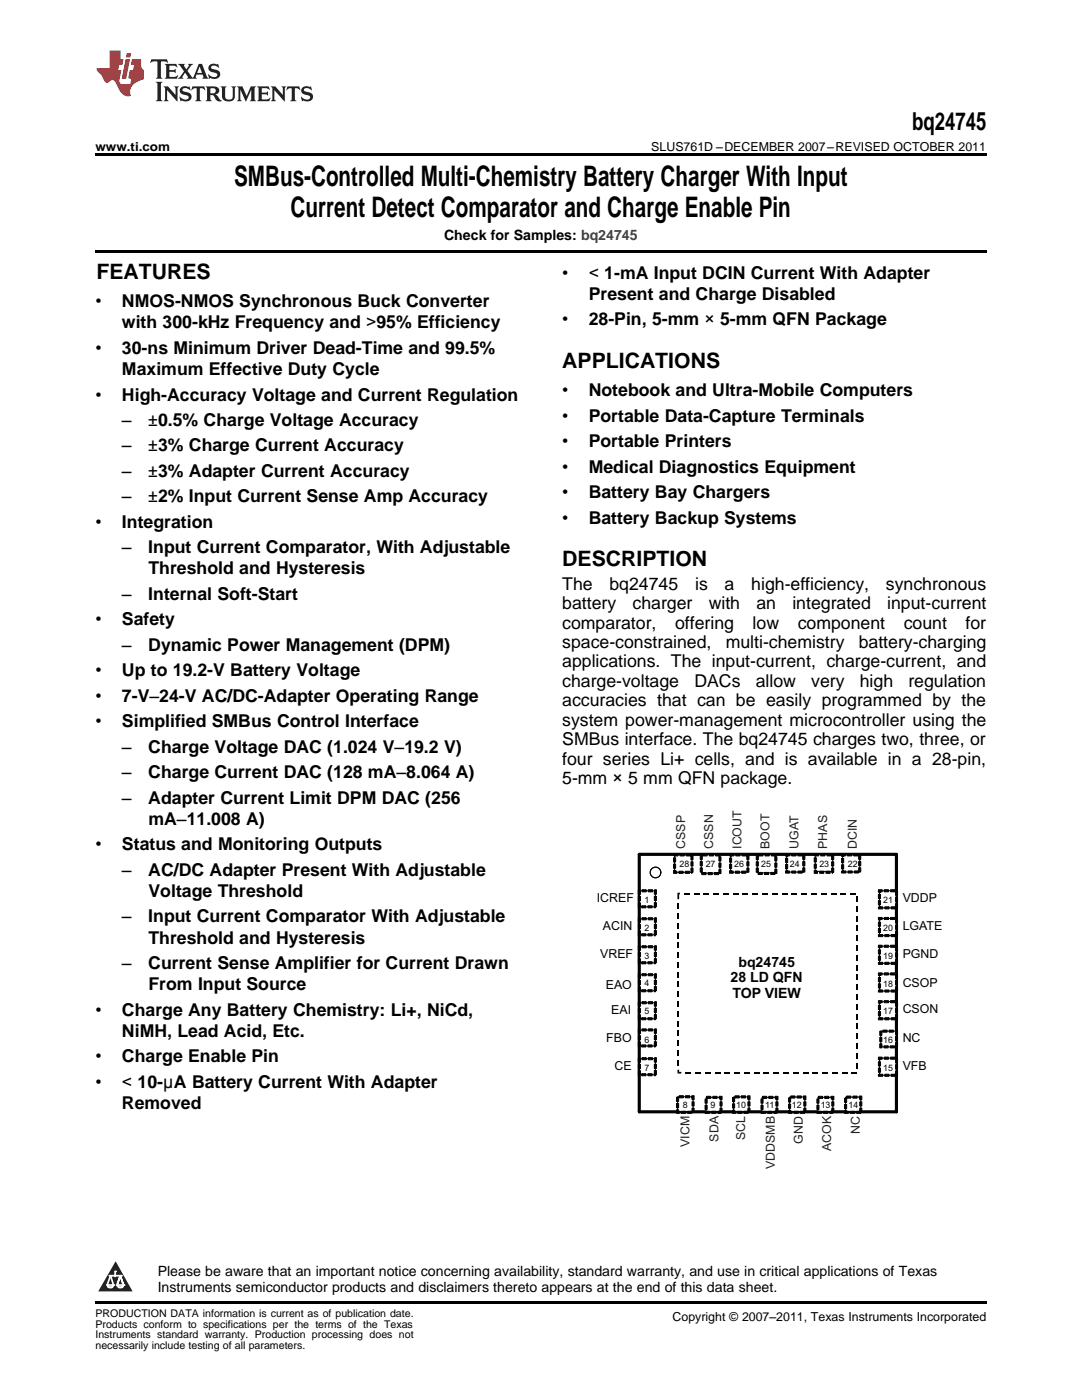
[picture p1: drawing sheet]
<svg xmlns="http://www.w3.org/2000/svg" width="216mm" height="279mm" viewBox="0 0 216 279" stroke-linecap="round" stroke-linejoin="round" font-family="sans-serif">
<defs><g id="words">
<g font-size="5.6">
<text x="46.7" y="37">SMBus-Controlled Multi-Chemistry Battery Charger With Input</text>
<text x="58" y="43.4">Current Detect Comparator and Charge Enable Pin</text>
</g>
<text font-size="4.9" x="182" y="25.9">bq24745</text>
<g font-size="4.2">
<text x="19.2" y="55.6">FEATURES</text>
<text x="112.2" y="73.4">APPLICATIONS</text>
<text x="112.2" y="113">DESCRIPTION</text>
</g>
<g font-size="3.5">
<text x="112.2" y="55.6">•</text>
<text x="117.5" y="55.6">&lt; 1-mA Input DCIN Current With Adapter</text>
<text x="117.5" y="59.8">Present and Charge Disabled</text>
<text x="19" y="61.3">•</text>
<text x="24.3" y="61.3">NMOS-NMOS Synchronous Buck Converter</text>
<text x="24.3" y="65.5">with 300-kHz Frequency and &gt;95% Efficiency</text>
<text x="112.2" y="64.9">•</text>
<text x="117.5" y="64.9">28-Pin, 5-mm × 5-mm QFN Package</text>
<text x="19" y="70.6">•</text>
<text x="24.3" y="70.6">30-ns Minimum Driver Dead-Time and 99.5%</text>
<text x="24.3" y="74.9">Maximum Effective Duty Cycle</text>
<text x="19" y="79.9">•</text>
<text x="24.3" y="79.9">High-Accuracy Voltage and Current Regulation</text>
<text x="112.2" y="79.1">•</text>
<text x="117.5" y="79.1">Notebook and Ultra-Mobile Computers</text>
<text x="24.3" y="85">–</text>
<text x="29.6" y="85">±0.5% Charge Voltage Accuracy</text>
<text x="112.2" y="84.2">•</text>
<text x="112.2" y="89.3">•</text>
<text x="117.5" y="84.2">Portable Data-Capture Terminals</text>
<text x="117.5" y="89.3">Portable Printers</text>
<text x="24.3" y="90.1">–</text>
<text x="24.3" y="95.2">–</text>
<text x="29.6" y="90.1">±3% Charge Current Accuracy</text>
<text x="29.6" y="95.2">±3% Adapter Current Accuracy</text>
<text x="112.2" y="94.3">•</text>
<text x="117.5" y="94.3">Medical Diagnostics Equipment</text>
<text x="24.3" y="100.3">–</text>
<text x="29.6" y="100.3">±2% Input Current Sense Amp Accuracy</text>
<text x="112.2" y="99.4">•</text>
<text x="117.5" y="99.4">Battery Bay Chargers</text>
<text x="19" y="105.3">•</text>
<text x="24.3" y="105.3">Integration</text>
<text x="112.2" y="104.5">•</text>
<text x="117.5" y="104.5">Battery Backup Systems</text>
<text x="24.3" y="110.4">–</text>
<text x="29.6" y="110.4">Input Current Comparator, With Adjustable</text>
<text x="24.3" y="119.7">–</text>
<text x="29.6" y="119.7">Internal Soft-Start</text>
<text x="29.6" y="114.7">Threshold and Hysteresis</text>
<text x="112.2" y="117.7">The</text>
<text x="121.6" y="117.7">bq24745</text>
<text x="138.7" y="117.7">is</text>
<text x="144.6" y="117.7">a</text>
<text x="149.9" y="117.7">high-efficiency,</text>
<text x="176.8" y="117.7">synchronous</text>
<text x="19" y="124.8">•</text>
<text x="24.3" y="124.8">Safety</text>
<text x="112.2" y="121.6">battery</text>
<text x="112.2" y="125.4">comparator,</text>
<text x="126.2" y="121.6">charger</text>
<text x="134.7" y="125.4">offering</text>
<text x="141.4" y="121.6">with</text>
<text x="150.2" y="125.4">low</text>
<text x="150.9" y="121.6">an</text>
<text x="158.1" y="121.6">integrated</text>
<text x="159.2" y="125.4">component</text>
<text x="177" y="121.6">input-current</text>
<text x="180.3" y="125.4">count</text>
<text x="192.7" y="125.4">for</text>
<text x="24.3" y="129.9">–</text>
<text x="29.6" y="129.9">Dynamic Power Management (DPM)</text>
<text x="112.2" y="129.3">space-constrained,</text>
<text x="144.8" y="129.3">multi-chemistry</text>
<text x="171.3" y="129.3">battery-charging</text>
<text x="19" y="135">•</text>
<text x="24.3" y="135">Up to 19.2-V Battery Voltage</text>
<text x="112.2" y="133.2">applications. The input-current, charge-current, and</text>
<text x="112.2" y="137.1">charge-voltage</text>
<text x="138.5" y="137.1">DACs</text>
<text x="150.8" y="137.1">allow</text>
<text x="161.9" y="137.1">very</text>
<text x="171.6" y="137.1">high</text>
<text x="181.3" y="137.1">regulation</text>
<text x="19" y="140.1">•</text>
<text x="24.3" y="140.1">7-V–24-V AC/DC-Adapter Operating Range</text>
<text x="112.2" y="141">accuracies that can be easily programmed by the</text>
<text x="19" y="145.1">•</text>
<text x="24.3" y="145.1">Simplified SMBus Control Interface</text>
<text x="112.2" y="144.9">system power-management microcontroller using the</text>
<text x="112.2" y="148.7">SMBus interface. The bq24745 charges two, three, or</text>
<text x="24.3" y="150.2">–</text>
<text x="24.3" y="155.3">–</text>
<text x="29.6" y="150.2">Charge Voltage DAC (1.024 V–19.2 V)</text>
<text x="29.6" y="155.3">Charge Current DAC (128 mA–8.064 A)</text>
<text x="112.2" y="152.6">four series Li+ cells, and is available in a 28-pin,</text>
<text x="24.3" y="160.4">–</text>
<text x="29.6" y="160.4">Adapter Current Limit DPM DAC (256</text>
<text x="112.2" y="156.5">5-mm × 5 mm QFN package.</text>
<text x="29.6" y="164.6">mA–11.008 A)</text>
<text x="19" y="169.7">•</text>
<text x="24.3" y="169.7">Status and Monitoring Outputs</text>
<text x="24.3" y="174.8">–</text>
<text x="29.6" y="174.8">AC/DC Adapter Present With Adjustable</text>
<text x="29.6" y="179">Voltage Threshold</text>
<text x="24.3" y="184.1">–</text>
<text x="29.6" y="184.1">Input Current Comparator With Adjustable</text>
<text x="29.6" y="188.3">Threshold and Hysteresis</text>
<text x="24.3" y="193.4">–</text>
<text x="29.6" y="193.4">Current Sense Amplifier for Current Drawn</text>
<text x="29.6" y="197.6">From Input Source</text>
<text x="19" y="202.7">•</text>
<text x="24.3" y="202.7">Charge Any Battery Chemistry: Li+, NiCd,</text>
<text x="24.3" y="206.9">NiMH, Lead Acid, Etc.</text>
<text x="19" y="212">•</text>
<text x="24.3" y="212">Charge Enable Pin</text>
<text x="19" y="217.1">•</text>
<text x="24.3" y="217.1">&lt; 10-μA Battery Current With Adapter</text>
<text x="24.3" y="221.3">Removed</text>
</g>
<g font-size="2.8">
<text x="88.6" y="48">Check for Samples: bq24745</text>
<text x="31.5" y="254.7">Please be aware that an important notice concerning availability, standard warranty, and use in critical applications of Texas</text>
<text x="31.5" y="257.9">Instruments semiconductor products and disclaimers thereto appears at the end of this data sheet.</text>
</g>
<g font-size="2.8" fill="#010202">
<text x="145.8" y="196.1">28 LD QFN</text>
<text x="147.3" y="192.9">bq24745</text>
<text x="146.1" y="199.2">TOP VIEW</text>
</g>
<g font-size="2.5">
<text x="19" y="30.1">www.ti.com</text>
<text x="130" y="30.1">SLUS761D –DECEMBER 2007–REVISED OCTOBER 2011</text>
<text x="134.2" y="263.6">Copyright © 2007–2011, Texas Instruments Incorporated</text>
</g>
<g font-size="2.5" fill="#231f20">
<text x="136.7" y="169.4" transform="rotate(-90 136.7 169.4)">CSSP</text>
<text x="142.3" y="169.4" transform="rotate(-90 142.3 169.4)">CSSN</text>
<text x="148" y="169.4" transform="rotate(-90 148 169.4)">ICOUT</text>
<text x="153.5" y="169.4" transform="rotate(-90 153.5 169.4)">BOOT</text>
<text x="159.4" y="169.4" transform="rotate(-90 159.4 169.4)">UGAT</text>
<text x="165" y="169.4" transform="rotate(-90 165 169.4)">PHAS</text>
<text x="171" y="169.4" transform="rotate(-90 171 169.4)">DCIN</text>
<text x="143.4" y="227.8" transform="rotate(-90 143.4 227.8)">SDA</text>
<text x="148.7" y="227.5" transform="rotate(-90 148.7 227.5)">SCL</text>
<text x="171.5" y="226.3" transform="rotate(-90 171.5 226.3)">NC</text>
<text x="137.6" y="228.9" transform="rotate(-90 137.6 228.9)">VICM</text>
<text x="154.6" y="233.3" transform="rotate(-90 154.6 233.3)">VDDSMB</text>
<text x="160.2" y="228.2" transform="rotate(-90 160.2 228.2)">GND</text>
<text x="165.9" y="229.7" transform="rotate(-90 165.9 229.7)">ACOK</text>
</g>
<g font-size="2.5" fill="#010202">
<text x="119.1" y="180">ICREF</text>
<text x="120.3" y="185.6">ACIN</text>
<text x="180.1" y="180">VDDP</text>
<text x="180.1" y="185.7">LGATE</text>
<text x="119.8" y="191.2">VREF</text>
<text x="180.1" y="191.2">PGND</text>
<text x="120.9" y="197.4">EAO</text>
<text x="180.1" y="196.9">CSOP</text>
<text x="122" y="202.4">EAI</text>
<text x="180.1" y="202.1">CSON</text>
<text x="121" y="208">FBO</text>
<text x="180.1" y="208">NC</text>
<text x="122.6" y="213.6">CE</text>
<text x="180.1" y="213.6">VFB</text>
</g>
<g font-size="2.1">
<text x="19" y="262.9">PRODUCTION DATA information is current as of publication date.</text>
<text x="19" y="265">Products conform to specifications per the terms of the Texas</text>
<text x="19" y="267.1">Instruments standard warranty. Production processing does not</text>
<text x="19" y="269.2">necessarily include testing of all parameters.</text>
</g>
<g font-size="1.8" fill="#010202">
<text x="135.6" y="173.1">28</text>
<text x="140.8" y="173.1">27</text>
<text x="146.5" y="173.1">26</text>
<text x="151.9" y="173.1">25</text>
<text x="157.6" y="173.1">24</text>
<text x="163.5" y="173">23</text>
<text x="169.2" y="173.1">22</text>
<text x="128.6" y="185.9">2</text>
<text x="128.6" y="180.3">1</text>
<text x="176.2" y="185.9">20</text>
<text x="176.2" y="180.3">21</text>
<text x="128.6" y="191.4">3</text>
<text x="176.2" y="191.4">19</text>
<text x="128.6" y="196.7">4</text>
<text x="176.2" y="197">18</text>
<text x="128.6" y="202.4">5</text>
<text x="176.2" y="202.4">17</text>
<text x="128.6" y="208.1">6</text>
<text x="176.2" y="208.1">16</text>
<text x="128.6" y="213.8">7</text>
<text x="176.2" y="213.8">15</text>
<text x="136.2" y="221">8</text>
<text x="141.8" y="221">9</text>
<text x="146.9" y="221">10</text>
<text x="152.7" y="221">11</text>
<text x="158" y="221">12</text>
<text x="163.8" y="221">13</text>
<text x="169.3" y="221">14</text>
</g>
<text font-size=".4" fill="#fff" x="19" y="55.5">1</text>
</g></defs>
<path d="M30.2 11.8l-.2 .8a1.31 1.31 0 0 1 1.4-.3v2.9l-.3 .5h1.3l-.3-.5v-2.7l.3-.3a1.09 1.09 0 0 1 1.1 .4l-.2-.8zM32.9 12.8l.3 .4v2l-.3 .5h2.4l.2-.7a1.48 1.48 0 0 1-1.7 .3v-1l1 .1 .2 .2v-.9l-.2 .3h-1v-.7l.2-.2a1.73 1.73 0 0 1 1.4 .3l-.2-.6zM35.5 12.8l1.2 1.4-.7 1-.5 .5h1.1l-.2-.3 .5-.9 .6 .9-.2 .3h2l-.3-.3 .2-.5h1.2l.2 .5-.2 .3h1.2l-.3-.4-1-2.5h-.6l-1.3 2.7-1-1.4 1.1-1.3h-1l.2 .2-.5 .9-.5-.9 .2-.2zM39.8 13.3l.5 1.3h-1zM41.9 12.9a.83 .83 0 0 0-.3 1 .83 .83 0 0 0 .8 .5l.8 .2 .2 .3a1 1 0 0 1-1 .5 1 1 0 0 1-.8-.6l.1 .9 .2-.1a1.65 1.65 0 0 0 2-.5 .89 .89 0 0 0-.8-1.2l-.8-.2-.2-.3a.91 .91 0 0 1 1.6 .2l-.2-.8h-.4a1.34 1.34 0 0 0-1.2 .1zM31.1 16.3l.3 .5v2.9l-.3 .5h1.3l-.3-.5v-2.9l.3-.5zM32.7 17.2l.2 .5v2l-.2 .5h.9l-.3-.5 .1-1.7 2 2.2v-2.5l.3-.5h-.9l.2 .3v1.4l-1.5-1.7zM36.2 17.4a.83 .83 0 0 0-.3 .9 .83 .83 0 0 0 .8 .6l.8 .2 .2 .3a1 1 0 0 1-1 .5 1 1 0 0 1-.8-.6l.1 .9 .2-.1a1.66 1.66 0 0 0 2-.5 .89 .89 0 0 0-.9-1.2l-.7-.2-.2-.3a.91 .91 0 0 1 1.6 .2l-.2-.9-.4 .1a1.36 1.36 0 0 0-1.2 .1zM38.4 17.2l-.2 .9a.61 .61 0 0 1 1.1-.3v1.9l-.4 .5h1.3l-.3-.5v-1.9l.2-.2a.81 .81 0 0 1 .8 .5l-.1-.9zM41 17.2l.3 .5v2l-.3 .5h1.3l-.3-.3v-.9a.72 .72 0 0 1 .9 .6 .85 .85 0 0 0 1.4 .5l-.5-.3-.5-.7-.3-.3a.78 .78 0 0 0 .7-.7 .78 .78 0 0 0-.7-.8zM42 17.7l.2-.1a.6 .6 0 0 1 .7 .1 .6 .6 0 0 1 .1 .7l-.2 .2h-.8zM44 17.2l.3 .3a3.4 3.4 0 0 0 .3 2.4 1.57 1.57 0 0 0 2.2-.3l.1-2.1 .2-.3h-1l.3 .5v1.5a.76 .76 0 0 1-.7 .7 .76 .76 0 0 1-.8-.7v-1.5l.3-.5zM47.3 17.2l.3 .5v2l-.3 .5h.9l-.2-.5v-1.8l1 2.3 1.1-2.3v1.8l-.2 .5h1.2l-.3-.5v-2l.3-.5h-1.1l-.8 2-.8-2zM51.3 17.2l.3 .5v2l-.3 .5h2.4l.2-.7a1.49 1.49 0 0 1-1.6 .3l-.1-1h1l.3 .3v-.9l-.3 .3h-1v-.7l.3-.2a1.73 1.73 0 0 1 1.4 .3l-.3-.7zM54.1 17.2l.3 .5v2l-.3 .5h1l-.4-.5 .1-1.7 2 2.2v-2.5l.3-.5h-.9l.2 .3v1.4l-1.5-1.7zM57.4 17.2l-.2 .9a.8 .8 0 0 1 1-.5v2.1l-.3 .5h1.3l-.4-.5v-1.9l.2-.2a.81 .81 0 0 1 .9 .5l-.2-.9zM60.4 17.4a.83 .83 0 0 0-.3 .9 .83 .83 0 0 0 .8 .6l.8 .2 .2 .3a1 1 0 0 1-1 .5 1 1 0 0 1-.8-.6l.2 .9 .1-.1a1.66 1.66 0 0 0 2-.5 .89 .89 0 0 0-.8-1.2l-.8-.2-.2-.3a.91 .91 0 0 1 1.6 .2l-.2-.9-.3 .1a1.35 1.35 0 0 0-1.3 .1z" fill="#231f20"/>
<path d="M21.9 10.1v3.5h-2.6a2.13 2.13 0 0 0 .9 1.4l.4 .6a.94 .94 0 0 0 1.1 .9 .75 .75 0 0 1 .6-.5 .75 .75 0 0 1 .7 .4l.5 1a2.1 2.1 0 0 0 2.6 1.7 2.2 2.2 0 0 1 1.7-3l.9-.3v-1.8a1.16 1.16 0 0 1-.5-1v-1.2h-1.9l-.2 1.2h.7l-.3 1h-.6l-.3 1.3v.3l.6 .1-.2 1.1h-.9a.93 .93 0 0 1-1.3-.8l.4-2h-.6l.2-1h.6l.3-1.2h-.6v-1.7zM25.1 11.8l-.8 3.9h.9l.7-3.9zM25.3 10.6l-.2 .9h.9l.2-.9z" fill="#ee1d23"/>
<path d="M23.1 251.7l3.4 6h-6.9z" fill="#231f20"/>
<path d="M21.4 256.5h1.2l-.3 .5h-.3a.55 .55 0 0 1-.6-.5z" fill-rule="evenodd" fill="#fff"/>
<path d="M21.4 256.5h1.2l-.3 .5h-.3a.55 .55 0 0 1-.6-.5z" fill="none" stroke="#231f20" stroke-width=".34"/>
<path d="M21.4 256.5h1.2l-.3 .5h-.5z" fill="none" stroke="#fff" stroke-width=".34"/>
<path d="M23 254.7h.1" fill="none" stroke="#fff" stroke-width=".34"/>
<path d="M23 253.7v1z" fill="#fff"/>
<path d="M23 253.7v1z" fill="none" stroke="#fff" stroke-width=".34"/>
<circle cx="23" cy="253.7" r=".17" fill="#fff"/>
<path d="M21.9 254.6h.1" fill="none" stroke="#fff" stroke-width=".34"/>
<path d="M21.9 254.6h2.3z" fill="#fff"/>
<path d="M21.9 254.6h2.3z" fill="none" stroke="#fff" stroke-width=".34"/>
<circle cx="24.2" cy="254.6" r=".17" fill="#fff"/>
<path d="M23.3 256.5h.1" fill="none" stroke="#fff" stroke-width=".34"/>
<path d="M24 254.6l-.7 1.9z" fill="#fff"/>
<path d="M24 254.6l-.7 1.9z" fill="none" stroke="#fff" stroke-width=".34"/>
<path d="M24 254.6l.7 1.9z" fill="#fff"/>
<path d="M24 254.6l.7 1.9z" fill="none" stroke="#fff" stroke-width=".34"/>
<path d="M24.6 256.5h.1" fill="none" stroke="#fff" stroke-width=".34"/>
<circle cx="21.4" cy="256.5" r=".17" fill="#fff"/>
<path d="M22.1 254.6l-.7 1.9z" fill="#fff"/>
<path d="M22.1 254.6l-.7 1.9z" fill="none" stroke="#fff" stroke-width=".34"/>
<path d="M22.1 254.6l.5 1.9z" fill="#fff"/>
<path d="M22.1 254.6l.5 1.9z" fill="none" stroke="#fff" stroke-width=".34"/>
<circle cx="22.6" cy="256.5" r=".17" fill="#fff"/>
<path d="M23.4 256.5h1.3a.65 .65 0 0 1-.7 .5 .65 .65 0 0 1-.6-.5z" fill-rule="evenodd" fill="#fff"/>
<path d="M23.4 256.5h1.3a.65 .65 0 0 1-.7 .5 .65 .65 0 0 1-.6-.5z" fill="none" stroke="#231f20" stroke-width=".34"/>
<path d="M23.4 256.5h1.3l-.4 .5h-.6z" fill="none" stroke="#fff" stroke-width=".34"/>
<path d="M23.3 256.5h.1" fill="none" stroke="#fff" stroke-width=".34"/>
<circle cx="24.7" cy="256.5" r=".17" fill="#fff"/>
<path d="M127.6 170.5h51.3v51.4h-51.3z" fill="none" stroke="#010202" stroke-width=".62"/>
<g fill="#010202">
<path d="M135.2 178.2h.4v.3h-.2v-.2h.1v1.1h-.3z" fill-rule="evenodd"/>
<path d="M135.2 180.3h.3v1.1h-.3z" fill-rule="evenodd"/>
<path d="M135.2 182.2h.3v1.2h-.3z" fill-rule="evenodd"/>
<path d="M135.2 184.2h.3v1.1h-.3z" fill-rule="evenodd"/>
<path d="M135.2 186.1h.3v1.2h-.3z" fill-rule="evenodd"/>
<path d="M135.2 188.1h.3v1.1h-.3z" fill-rule="evenodd"/>
<path d="M135.2 190h.3v1.2h-.3z" fill-rule="evenodd"/>
<path d="M135.2 192h.3v1.1h-.3z" fill-rule="evenodd"/>
<path d="M135.2 194h.3v1.1h-.3z" fill-rule="evenodd"/>
<path d="M135.2 195.9h.3v1.1h-.3z" fill-rule="evenodd"/>
<path d="M135.2 197.9h.3v1.1h-.3z" fill-rule="evenodd"/>
<path d="M135.2 199.8h.3v1.1h-.3z" fill-rule="evenodd"/>
<path d="M135.2 201.8h.3v1.1h-.3z" fill-rule="evenodd"/>
<path d="M135.2 203.7h.3v1.2h-.3z" fill-rule="evenodd"/>
<path d="M135.2 205.7h.3v1.1h-.3z" fill-rule="evenodd"/>
<path d="M135.2 207.6h.3v1.2h-.3z" fill-rule="evenodd"/>
<path d="M135.2 209.6h.3v1.1h-.3z" fill-rule="evenodd"/>
<path d="M135.2 211.6h.3v1.1h-.3z" fill-rule="evenodd"/>
<path d="M135.2 213.5h.3v.6h-.1v-.2h.5v.3h-.7z" fill-rule="evenodd"/>
<path d="M136.8 213.9h1.1v.3h-1.1z" fill-rule="evenodd"/>
<path d="M138.7 213.9h1.1v.3h-1.1z" fill-rule="evenodd"/>
<path d="M140.7 213.9h1.1v.3h-1.1z" fill-rule="evenodd"/>
<path d="M142.6 213.9h1.1v.3h-1.1z" fill-rule="evenodd"/>
<path d="M144.6 213.9h1.1v.3h-1.1z" fill-rule="evenodd"/>
<path d="M146.5 213.9h1.1v.3h-1.1z" fill-rule="evenodd"/>
<path d="M148.5 213.9h1.1v.3h-1.1z" fill-rule="evenodd"/>
<path d="M150.4 213.9h1.1v.3h-1.1z" fill-rule="evenodd"/>
<path d="M152.4 213.9h1.1v.3h-1.1z" fill-rule="evenodd"/>
<path d="M154.3 213.9h1.1v.3h-1.1z" fill-rule="evenodd"/>
<path d="M156.3 213.9h1.1v.3h-1.1z" fill-rule="evenodd"/>
<path d="M158.2 213.9h1.1v.3h-1.1z" fill-rule="evenodd"/>
<path d="M160.2 213.9h1.1v.3h-1.1z" fill-rule="evenodd"/>
<path d="M162.1 213.9h1.1v.3h-1.1z" fill-rule="evenodd"/>
<path d="M164.1 213.9h1.1v.3h-1.1z" fill-rule="evenodd"/>
<path d="M166 213.9h1.2v.3h-1.2z" fill-rule="evenodd"/>
<path d="M168 213.9h1.1v.3h-1.1z" fill-rule="evenodd"/>
<path d="M169.9 213.9h1.2v.3h-1.2z" fill-rule="evenodd"/>
<path d="M170.9 212.1h.3v1.1h-.3z" fill-rule="evenodd"/>
<path d="M170.9 210.2h.3v1.1h-.3z" fill-rule="evenodd"/>
<path d="M170.9 208.2h.3v1.1h-.3z" fill-rule="evenodd"/>
<path d="M170.9 206.2h.3v1.2h-.3z" fill-rule="evenodd"/>
<path d="M170.9 204.3h.3v1.1h-.3z" fill-rule="evenodd"/>
<path d="M170.9 202.3h.3v1.2h-.3z" fill-rule="evenodd"/>
<path d="M170.9 200.4h.3v1.1h-.3z" fill-rule="evenodd"/>
<path d="M170.9 198.4h.3v1.1h-.3z" fill-rule="evenodd"/>
<path d="M170.9 196.5h.3v1.1h-.3z" fill-rule="evenodd"/>
<path d="M170.9 194.5h.3v1.1h-.3z" fill-rule="evenodd"/>
<path d="M170.9 192.6h.3v1.1h-.3z" fill-rule="evenodd"/>
<path d="M170.9 190.6h.3v1.1h-.3z" fill-rule="evenodd"/>
<path d="M170.9 188.7h.3v1.1h-.3z" fill-rule="evenodd"/>
<path d="M170.9 186.7h.3v1.1h-.3z" fill-rule="evenodd"/>
<path d="M170.9 184.7h.3v1.2h-.3z" fill-rule="evenodd"/>
<path d="M170.9 182.8h.3v1.1h-.3z" fill-rule="evenodd"/>
<path d="M170.9 180.8h.3v1.2h-.3z" fill-rule="evenodd"/>
<path d="M170.9 178.9h.3v1.1h-.3z" fill-rule="evenodd"/>
<path d="M169.7 178.2h1.1v.3h-1.1z" fill-rule="evenodd"/>
<path d="M167.7 178.2h1.1v.3h-1.1z" fill-rule="evenodd"/>
<path d="M165.8 178.2h1.1v.3h-1.1z" fill-rule="evenodd"/>
<path d="M163.8 178.2h1.1v.3h-1.1z" fill-rule="evenodd"/>
<path d="M161.9 178.2h1.1v.3h-1.1z" fill-rule="evenodd"/>
<path d="M159.9 178.2h1.1v.3h-1.1z" fill-rule="evenodd"/>
<path d="M158 178.2h1.1v.3h-1.1z" fill-rule="evenodd"/>
<path d="M156 178.2h1.1v.3h-1.1z" fill-rule="evenodd"/>
<path d="M154 178.2h1.2v.3h-1.2z" fill-rule="evenodd"/>
<path d="M152.1 178.2h1.1v.3h-1.1z" fill-rule="evenodd"/>
<path d="M150.1 178.2h1.2v.3h-1.2z" fill-rule="evenodd"/>
<path d="M148.2 178.2h1.1v.3h-1.1z" fill-rule="evenodd"/>
<path d="M146.2 178.2h1.2v.3h-1.2z" fill-rule="evenodd"/>
<path d="M144.3 178.2h1.1v.3h-1.1z" fill-rule="evenodd"/>
<path d="M142.3 178.2h1.1v.3h-1.1z" fill-rule="evenodd"/>
<path d="M140.4 178.2h1.1v.3h-1.1z" fill-rule="evenodd"/>
<path d="M138.4 178.2h1.1v.3h-1.1z" fill-rule="evenodd"/>
<path d="M136.5 178.2h1.1v.3h-1.1z" fill-rule="evenodd"/>
</g>
<path d="M127.6 211.3h3.2v3.2h-3.2z" fill-rule="evenodd" fill="#fff"/>
<path d="M127.6 211.3h3.2v3.2h-3.2z" fill="none" stroke="#010202" stroke-width=".2"/>
<path d="M130.6 213.7h.4v.8h-.4zM130.6 212.4h.4v.8h-.4zM130.6 211.1h.4v.9h-.4v-.7l.2 .2h-.2zM129.4 211.1h.8v.4h-.8zM128.1 211.1h.8v.4h-.8zM127.4 211.1h.3v.4h-.1l.2-.2v.7h-.4zM127.4 212.4h.4v.9h-.4zM127.4 213.7h.4v.8l-.2-.2v.4h-.2zM128 214.3h.9v.4h-.9zM129.3 214.3h.8v.4h-.8zM130.5 214.3h.3v.4h-.3z" fill-rule="evenodd" fill="#010202"/>
<path d="M127.4 211.1h.3v.4h-.1l.2-.2v.7h-.4zM127.4 212.4h.4v.9h-.4zM127.4 213.7h.4v.8l-.2-.2v.4h-.2zM128 214.3h.9v.4h-.9zM128.1 211.1h.8v.4h-.8zM129.3 214.3h.8v.4h-.8zM129.4 211.1h.8v.4h-.8zM130.5 214.3h.3v.4h-.3zM130.6 213.7h.4v.8h-.4zM130.6 212.4h.4v.8h-.4zM130.6 211.1h.4v.9h-.4v-.7l.2 .2h-.2z" fill="none" stroke="#010202" stroke-width=".2"/>
<path d="M127.6 205.5h3.2v3.2h-3.2z" fill-rule="evenodd" fill="#fff"/>
<path d="M127.6 205.5h3.2v3.2h-3.2z" fill="none" stroke="#010202" stroke-width=".2"/>
<path d="M130.6 207.9h.4v.8h-.4zM130.6 206.6h.4v.9h-.4zM130.6 205.3h.4v.9h-.4v-.7l.2 .3h-.2zM129.4 205.3h.8v.5h-.8zM128.1 205.3h.8v.5h-.8zM127.4 205.3h.3v.5h-.1l.2-.3v.8h-.4zM127.4 206.7h.4v.8h-.4zM127.4 207.9h.4v.8l-.2-.2v.4h-.2zM128 208.5h.9v.4h-.9zM129.3 208.5h.8v.4h-.8zM130.5 208.5h.3v.4h-.3z" fill-rule="evenodd" fill="#010202"/>
<path d="M127.4 205.3h.3v.5h-.1l.2-.3v.8h-.4zM127.4 206.7h.4v.8h-.4zM127.4 207.9h.4v.8l-.2-.2v.4h-.2zM128 208.5h.9v.4h-.9zM128.1 205.3h.8v.5h-.8zM129.3 208.5h.8v.4h-.8zM129.4 205.3h.8v.5h-.8zM130.5 208.5h.3v.4h-.3zM130.6 207.9h.4v.8h-.4zM130.6 206.6h.4v.9h-.4zM130.6 205.3h.4v.9h-.4v-.7l.2 .3h-.2z" fill="none" stroke="#010202" stroke-width=".2"/>
<path d="M127.6 200.1h3.2v3.2h-3.2z" fill-rule="evenodd" fill="#fff"/>
<path d="M127.6 200.1h3.2v3.2h-3.2z" fill="none" stroke="#010202" stroke-width=".2"/>
<path d="M130.6 202.5h.4v.8h-.4zM130.6 201.2h.4v.9h-.4zM130.6 199.9h.4v.9h-.4v-.7l.2 .2h-.2zM129.4 199.9h.8v.4h-.8zM128.1 199.9h.8v.4h-.8zM127.4 199.9h.3v.4h-.1l.2-.2v.7h-.4zM127.4 201.3h.4v.8h-.4zM127.4 202.5h.4v.8l-.2-.2v.4h-.2zM128 203.1h.9v.4h-.9zM129.3 203.1h.8v.4h-.8zM130.5 203.1h.3v.4h-.3z" fill-rule="evenodd" fill="#010202"/>
<path d="M127.4 199.9h.3v.4h-.1l.2-.2v.7h-.4zM128.1 199.9h.8v.4h-.8zM129.4 199.9h.8v.4h-.8zM130.6 199.9h.4v.9h-.4v-.7l.2 .2h-.2zM127.4 201.3h.4v.8h-.4zM127.4 202.5h.4v.8l-.2-.2v.4h-.2zM128 203.1h.9v.4h-.9zM129.3 203.1h.8v.4h-.8zM130.5 203.1h.3v.4h-.3zM130.6 202.5h.4v.8h-.4zM130.6 201.2h.4v.9h-.4z" fill="none" stroke="#010202" stroke-width=".2"/>
<path d="M127.6 194.5h3.2v3.2h-3.2z" fill-rule="evenodd" fill="#fff"/>
<path d="M127.6 194.5h3.2v3.2h-3.2z" fill="none" stroke="#010202" stroke-width=".2"/>
<path d="M130.6 196.9h.4v.8h-.4zM130.6 195.6h.4v.9h-.4zM130.6 194.3h.4v.9h-.4v-.7l.2 .2h-.2zM129.4 194.3h.8v.4h-.8zM128.1 194.3h.8v.4h-.8zM127.4 194.3h.3v.4h-.1l.2-.2v.8h-.4zM127.4 195.7h.4v.8h-.4zM127.4 196.9h.4v.8l-.2-.2v.4h-.2zM128 197.5h.9v.4h-.9zM129.3 197.5h.8v.4h-.8zM130.5 197.5h.3v.4h-.3z" fill-rule="evenodd" fill="#010202"/>
<path d="M127.4 194.3h.3v.4h-.1l.2-.2v.8h-.4zM127.4 195.7h.4v.8h-.4zM127.4 196.9h.4v.8l-.2-.2v.4h-.2zM128 197.5h.9v.4h-.9zM128.1 194.3h.8v.4h-.8zM129.3 197.5h.8v.4h-.8zM129.4 194.3h.8v.4h-.8zM130.5 197.5h.3v.4h-.3zM130.6 196.9h.4v.8h-.4zM130.6 195.6h.4v.9h-.4zM130.6 194.3h.4v.9h-.4v-.7l.2 .2h-.2z" fill="none" stroke="#010202" stroke-width=".2"/>
<path d="M127.6 188.9h3.2v3.2h-3.2z" fill-rule="evenodd" fill="#fff"/>
<path d="M127.6 188.9h3.2v3.2h-3.2z" fill="none" stroke="#010202" stroke-width=".2"/>
<path d="M130.6 191.3h.4v.8h-.4zM130.6 190.1h.4v.8h-.4zM130.6 188.7h.4v.9h-.4v-.7l.2 .3h-.2zM129.4 188.7h.8v.5h-.8zM128.1 188.7h.8v.5h-.8zM127.4 188.7h.3v.5h-.1l.2-.3v.8h-.4zM127.4 190.1h.4v.8h-.4zM127.4 191.3h.4v.8l-.2-.2v.5h-.2zM128 191.9h.9v.5h-.9zM129.3 191.9h.8v.5h-.8zM130.5 191.9h.3v.5h-.3z" fill-rule="evenodd" fill="#010202"/>
<path d="M127.4 188.7h.3v.5h-.1l.2-.3v.8h-.4zM127.4 190.1h.4v.8h-.4zM127.4 191.3h.4v.8l-.2-.2v.5h-.2zM128 191.9h.9v.5h-.9zM128.1 188.7h.8v.5h-.8zM129.3 191.9h.8v.5h-.8zM129.4 188.7h.8v.5h-.8zM130.5 191.9h.3v.5h-.3zM130.6 191.3h.4v.8h-.4zM130.6 190.1h.4v.8h-.4zM130.6 188.7h.4v.9h-.4v-.7l.2 .3h-.2z" fill="none" stroke="#010202" stroke-width=".2"/>
<path d="M127.6 183.4h3.2v3.2h-3.2z" fill-rule="evenodd" fill="#fff"/>
<path d="M127.6 183.4h3.2v3.2h-3.2z" fill="none" stroke="#010202" stroke-width=".2"/>
<path d="M130.6 185.7h.4v.9h-.4zM130.6 184.5h.4v.8h-.4zM130.6 183.2h.4v.9h-.4v-.7l.2 .2h-.2zM129.4 183.2h.8v.4h-.8zM128.1 183.2h.8v.4h-.8zM127.4 183.2h.3v.4h-.1l.2-.2v.7h-.4zM127.4 184.5h.4v.8h-.4zM127.4 185.8h.4v.8l-.2-.2v.4h-.2zM128 186.4h.9v.4h-.9zM129.3 186.4h.8v.4h-.8zM130.5 186.4h.3v.4h-.3z" fill-rule="evenodd" fill="#010202"/>
<path d="M127.4 183.2h.3v.4h-.1l.2-.2v.7h-.4zM127.4 184.5h.4v.8h-.4zM127.4 185.8h.4v.8l-.2-.2v.4h-.2zM128 186.4h.9v.4h-.9zM128.1 183.2h.8v.4h-.8zM129.3 186.4h.8v.4h-.8zM129.4 183.2h.8v.4h-.8zM130.5 186.4h.3v.4h-.3zM130.6 185.7h.4v.9h-.4zM130.6 184.5h.4v.8h-.4zM130.6 183.2h.4v.9h-.4v-.7l.2 .2h-.2z" fill="none" stroke="#010202" stroke-width=".2"/>
<path d="M127.6 177.8h3.2v3.2h-3.2z" fill-rule="evenodd" fill="#fff"/>
<path d="M127.6 177.8h3.2v3.2h-3.2z" fill="none" stroke="#010202" stroke-width=".2"/>
<path d="M130.6 180.1h.4v.9h-.4zM130.6 178.9h.4v.8h-.4zM130.6 177.6h.4v.9h-.4v-.7l.2 .2h-.2zM129.4 177.6h.8v.4h-.8zM128.1 177.6h.8v.4h-.8zM127.4 177.6h.3v.4h-.1l.2-.2v.7h-.4zM127.4 178.9h.4v.9h-.4zM127.4 180.2h.4v.8l-.2-.2v.4h-.2zM128 180.8h.9v.4h-.9zM129.3 180.8h.8v.4h-.8zM130.5 180.8h.3v.4h-.3z" fill-rule="evenodd" fill="#010202"/>
<path d="M127.4 177.6h.3v.4h-.1l.2-.2v.7h-.4zM127.4 178.9h.4v.9h-.4zM128.1 177.6h.8v.4h-.8zM129.4 177.6h.8v.4h-.8zM130.6 178.9h.4v.8h-.4zM130.6 177.6h.4v.9h-.4v-.7l.2 .2h-.2zM127.4 180.2h.4v.8l-.2-.2v.4h-.2zM128 180.8h.9v.4h-.9zM129.3 180.8h.8v.4h-.8zM130.5 180.8h.3v.4h-.3zM130.6 180.1h.4v.9h-.4z" fill="none" stroke="#010202" stroke-width=".2"/>
<path d="M135.2 218.9h3.1v3.1h-3.1z" fill-rule="evenodd" fill="#fff"/>
<path d="M135.2 218.9h3.1v3.1h-3.1z" fill="none" stroke="#010202" stroke-width=".2"/>
<path d="M138.1 221.1h.4v.9h-.4zM138.1 219.9h.4v.8h-.4zM138 218.7h.5v.8h-.4v-.6l.2 .2h-.3zM136.8 218.7h.8v.4h-.8zM135.5 218.7h.9v.4h-.9zM135 219h.4v.8h-.4zM135 220.2h.4v.9h-.4zM135 221.5h.4v.5l-.2-.2h.3v.4h-.5zM135.9 221.8h.9v.4h-.9zM137.2 221.8h.8v.4h-.8z" fill-rule="evenodd" fill="#010202"/>
<path d="M135 219h.4v.8h-.4zM135.5 218.7h.9v.4h-.9zM136.8 218.7h.8v.4h-.8zM138 218.7h.5v.8h-.4v-.6l.2 .2h-.3zM138.1 219.9h.4v.8h-.4zM135 220.2h.4v.9h-.4zM135 221.5h.4v.5l-.2-.2h.3v.4h-.5zM135.9 221.8h.9v.4h-.9zM137.2 221.8h.8v.4h-.8zM138.1 221.1h.4v.9h-.4z" fill="none" stroke="#010202" stroke-width=".2"/>
<path d="M140.9 219h3v3h-3z" fill-rule="evenodd" fill="#fff"/>
<path d="M140.9 219h3v3h-3z" fill="none" stroke="#010202" stroke-width=".2"/>
<path d="M143.7 221.1h.4v.9h-.4zM143.7 219.9h.4v.8h-.4zM143.5 218.8h.6v.7h-.4v-.5l.2 .2h-.4zM142.2 218.8h.9v.4h-.9zM141 218.8h.8v.4h-.8zM140.7 219.3h.4v.9h-.4zM140.7 220.6h.4v.8h-.4zM140.7 221.8h.4v.2l-.2-.2h.7v.4h-.9zM142 221.8h.8v.4h-.8zM143.3 221.8h.6v.4h-.6z" fill-rule="evenodd" fill="#010202"/>
<path d="M140.7 219.3h.4v.9h-.4zM141 218.8h.8v.4h-.8zM142.2 218.8h.9v.4h-.9zM143.5 218.8h.6v.7h-.4v-.5l.2 .2h-.4zM143.7 219.9h.4v.8h-.4zM140.7 220.6h.4v.8h-.4zM140.7 221.8h.4v.2l-.2-.2h.7v.4h-.9zM142 221.8h.8v.4h-.8zM143.3 221.8h.6v.4h-.6zM143.7 221.1h.4v.9h-.4z" fill="none" stroke="#010202" stroke-width=".2"/>
<path d="M146.4 218.9h3.1v3.1h-3.1z" fill-rule="evenodd" fill="#fff"/>
<path d="M146.4 218.9h3.1v3.1h-3.1z" fill="none" stroke="#010202" stroke-width=".2"/>
<path d="M149.2 221.1h.5v.9h-.5zM149.2 219.9h.5v.8h-.5zM149.2 218.7h.5v.8h-.5v-.6l.3 .2h-.3zM147.9 218.7h.9v.4h-.9zM146.7 218.7h.8v.4h-.8zM146.2 219h.4v.9h-.4zM146.2 220.3h.4v.8h-.4zM146.2 221.5h.4v.5l-.2-.2h.4v.4h-.6zM147.2 221.8h.8v.4h-.8zM148.5 221.8h.8v.4h-.8z" fill-rule="evenodd" fill="#010202"/>
<path d="M146.2 219h.4v.9h-.4zM146.7 218.7h.8v.4h-.8zM147.9 218.7h.9v.4h-.9zM149.2 218.7h.5v.8h-.5v-.6l.3 .2h-.3zM149.2 219.9h.5v.8h-.5zM146.2 220.3h.4v.8h-.4zM146.2 221.5h.4v.5l-.2-.2h.4v.4h-.6zM147.2 221.8h.8v.4h-.8zM148.5 221.8h.8v.4h-.8zM149.2 221.1h.5v.9h-.5z" fill="none" stroke="#010202" stroke-width=".2"/>
<path d="M152 219h3v3h-3z" fill-rule="evenodd" fill="#fff"/>
<path d="M152 219h3v3h-3z" fill="none" stroke="#010202" stroke-width=".2"/>
<path d="M154.8 221.1h.4v.9h-.4zM154.8 219.9h.4v.8h-.4zM154.7 218.8h.5v.7h-.4v-.5l.2 .2h-.3zM153.4 218.8h.8v.4h-.8zM152.1 218.8h.9v.4h-.9zM151.8 219.3h.5v.9h-.5zM151.8 220.6h.5v.8h-.5zM151.8 221.8h.5v.2l-.3-.2h.7v.4h-.9zM153.2 221.8h.8v.4h-.8zM154.4 221.8h.6v.4h-.6z" fill-rule="evenodd" fill="#010202"/>
<path d="M151.8 219.3h.5v.9h-.5zM152.1 218.8h.9v.4h-.9zM153.4 218.8h.8v.4h-.8zM154.7 218.8h.5v.7h-.4v-.5l.2 .2h-.3zM154.8 219.9h.4v.8h-.4zM151.8 220.6h.5v.8h-.5zM151.8 221.8h.5v.2l-.3-.2h.7v.4h-.9zM153.2 221.8h.8v.4h-.8zM154.4 221.8h.6v.4h-.6zM154.8 221.1h.4v.9h-.4z" fill="none" stroke="#010202" stroke-width=".2"/>
<path d="M157.6 218.9h3v3.1h-3z" fill-rule="evenodd" fill="#fff"/>
<path d="M157.6 218.9h3v3.1h-3z" fill="none" stroke="#010202" stroke-width=".2"/>
<path d="M160.4 221.1h.4v.9h-.4zM160.4 219.9h.4v.8h-.4zM160.3 218.7h.5v.8h-.4v-.6l.2 .2h-.3zM159.1 218.7h.8v.4h-.8zM157.8 218.7h.8v.4h-.8zM157.3 219.1h.5v.8h-.5zM157.3 220.4h.5v.8h-.5zM157.3 221.6h.5v.4l-.2-.2h.4v.4h-.7zM158.4 221.8h.9v.4h-.9zM159.7 221.8h.8v.4h-.8z" fill-rule="evenodd" fill="#010202"/>
<path d="M157.3 219.1h.5v.8h-.5zM157.8 218.7h.8v.4h-.8zM159.1 218.7h.8v.4h-.8zM160.3 218.7h.5v.8h-.4v-.6l.2 .2h-.3zM160.4 219.9h.4v.8h-.4zM157.3 220.4h.5v.8h-.5zM157.3 221.6h.5v.4l-.2-.2h.4v.4h-.7zM158.4 221.8h.9v.4h-.9zM159.7 221.8h.8v.4h-.8zM160.4 221.1h.4v.9h-.4z" fill="none" stroke="#010202" stroke-width=".2"/>
<path d="M163.2 219h3v3h-3z" fill-rule="evenodd" fill="#fff"/>
<path d="M163.2 219h3v3h-3z" fill="none" stroke="#010202" stroke-width=".2"/>
<path d="M166 221.1h.4v.9h-.4zM166 219.9h.4v.8h-.4zM165.8 218.8h.6v.7h-.4v-.5l.2 .2h-.4zM164.6 218.8h.8v.4h-.8zM163.3 218.8h.8v.4h-.8zM163 219.3h.4v.9h-.4zM163 220.6h.4v.8h-.4zM163 221.8h.4v.2l-.2-.2h.7v.4h-.9zM164.3 221.8h.9v.4h-.9zM165.6 221.8h.6v.4h-.6z" fill-rule="evenodd" fill="#010202"/>
<path d="M163 219.3h.4v.9h-.4zM163.3 218.8h.8v.4h-.8zM164.6 218.8h.8v.4h-.8zM165.8 218.8h.6v.7h-.4v-.5l.2 .2h-.4zM166 219.9h.4v.8h-.4zM163 220.6h.4v.8h-.4zM163 221.8h.4v.2l-.2-.2h.7v.4h-.9zM164.3 221.8h.9v.4h-.9zM165.6 221.8h.6v.4h-.6zM166 221.1h.4v.9h-.4z" fill="none" stroke="#010202" stroke-width=".2"/>
<path d="M168.7 218.9h3.1v3.1h-3.1z" fill-rule="evenodd" fill="#fff"/>
<path d="M168.7 218.9h3.1v3.1h-3.1z" fill="none" stroke="#010202" stroke-width=".2"/>
<path d="M171.6 221.1h.4v.9h-.4zM171.6 219.9h.4v.8h-.4zM171.4 218.7h.6v.8h-.4v-.6l.2 .3h-.4zM170.2 218.7h.8v.5h-.8zM168.9 218.7h.9v.5h-.9zM168.5 219.2h.4v.8h-.4zM168.5 220.4h.4v.9h-.4zM168.5 221.7h.4v.3l-.2-.2h.6v.4h-.8zM169.7 221.8h.8v.4h-.8zM170.9 221.8h.9v.4h-.9z" fill-rule="evenodd" fill="#010202"/>
<path d="M168.5 219.2h.4v.8h-.4zM168.9 218.7h.9v.5h-.9zM170.2 218.7h.8v.5h-.8zM171.4 218.7h.6v.8h-.4v-.6l.2 .3h-.4zM171.6 219.9h.4v.8h-.4zM168.5 220.4h.4v.9h-.4zM168.5 221.7h.4v.3l-.2-.2h.6v.4h-.8zM169.7 221.8h.8v.4h-.8zM170.9 221.8h.9v.4h-.9zM171.6 221.1h.4v.9h-.4z" fill="none" stroke="#010202" stroke-width=".2"/>
<path d="M175.5 211.2h3.4v3.4h-3.4z" fill-rule="evenodd" fill="#fff"/>
<path d="M175.5 211.2h3.4v3.4h-3.4z" fill="none" stroke="#010202" stroke-width=".2"/>
<path d="M178.7 213.8h.4v.8h-.4zM178.7 212.5h.4v.8h-.4zM178.7 211.2h.4v.9h-.4zM177.7 211h.8v.4h-.8zM176.4 211h.9v.4h-.9zM175.3 211h.7v.4h-.5l.2-.2v.3h-.4zM175.3 211.9h.4v.8h-.4zM175.3 213.2h.4v.8h-.4zM175.3 214.4h.4v.2l-.2-.2h.6v.4h-.8zM176.6 214.4h.8v.4h-.8zM177.8 214.4h.9v.4h-.9z" fill-rule="evenodd" fill="#010202"/>
<path d="M175.3 211h.7v.4h-.5l.2-.2v.3h-.4zM175.3 211.9h.4v.8h-.4zM175.3 213.2h.4v.8h-.4zM175.3 214.4h.4v.2l-.2-.2h.6v.4h-.8zM176.4 211h.9v.4h-.9zM176.6 214.4h.8v.4h-.8zM177.7 211h.8v.4h-.8zM177.8 214.4h.9v.4h-.9zM178.7 213.8h.4v.8h-.4zM178.7 212.5h.4v.8h-.4zM178.7 211.2h.4v.9h-.4z" fill="none" stroke="#010202" stroke-width=".2"/>
<path d="M175.8 205.8h3.1v3.1h-3.1z" fill-rule="evenodd" fill="#fff"/>
<path d="M175.8 205.8h3.1v3.1h-3.1z" fill="none" stroke="#010202" stroke-width=".2"/>
<path d="M178.7 208.1h.4v.8h-.4zM178.7 206.8h.4v.9h-.4zM178.7 205.6h.4v.8h-.4v-.6l.2 .2h-.2zM177.4 205.6h.9v.4h-.9zM176.2 205.6h.8v.4h-.8zM175.5 205.8h.5v.8h-.5zM175.5 207h.5v.9h-.5zM175.5 208.3h.5v.6l-.2-.2h.2v.4h-.5zM176.4 208.7h.8v.4h-.8zM177.6 208.7h.9v.4h-.9z" fill-rule="evenodd" fill="#010202"/>
<path d="M175.5 205.8h.5v.8h-.5zM175.5 207h.5v.9h-.5zM175.5 208.3h.5v.6l-.2-.2h.2v.4h-.5zM176.2 205.6h.8v.4h-.8zM176.4 208.7h.8v.4h-.8zM177.4 205.6h.9v.4h-.9zM177.6 208.7h.9v.4h-.9zM178.7 208.1h.4v.8h-.4zM178.7 206.8h.4v.9h-.4zM178.7 205.6h.4v.8h-.4v-.6l.2 .2h-.2z" fill="none" stroke="#010202" stroke-width=".2"/>
<path d="M175.5 199.9h3.4v3.4h-3.4z" fill-rule="evenodd" fill="#fff"/>
<path d="M175.5 199.9h3.4v3.4h-3.4z" fill="none" stroke="#010202" stroke-width=".2"/>
<path d="M178.7 202.5h.4v.8h-.4zM178.7 201.2h.4v.9h-.4zM178.7 200h.4v.8h-.4zM177.7 199.7h.8v.4h-.8zM176.4 199.7h.9v.4h-.9zM175.3 199.7h.7v.4h-.5l.2-.2v.3h-.4zM175.3 200.6h.4v.9h-.4zM175.3 201.9h.4v.8h-.4zM175.3 203.1h.4v.2l-.2-.2h.6v.4h-.8zM176.6 203.1h.8v.4h-.8zM177.8 203.1h.9v.4h-.9z" fill-rule="evenodd" fill="#010202"/>
<path d="M175.3 199.7h.7v.4h-.5l.2-.2v.3h-.4zM176.4 199.7h.9v.4h-.9zM177.7 199.7h.8v.4h-.8zM178.7 200h.4v.8h-.4zM175.3 200.6h.4v.9h-.4zM175.3 201.9h.4v.8h-.4zM175.3 203.1h.4v.2l-.2-.2h.6v.4h-.8zM176.6 203.1h.8v.4h-.8zM177.8 203.1h.9v.4h-.9zM178.7 202.5h.4v.8h-.4zM178.7 201.2h.4v.9h-.4z" fill="none" stroke="#010202" stroke-width=".2"/>
<path d="M175.5 194.4h3.4v3.4h-3.4z" fill-rule="evenodd" fill="#fff"/>
<path d="M175.5 194.4h3.4v3.4h-3.4z" fill="none" stroke="#010202" stroke-width=".2"/>
<path d="M178.7 196.9h.4v.9h-.4zM178.7 195.7h.4v.8h-.4zM178.7 194.4h.4v.9h-.4zM177.7 194.2h.8v.4h-.8zM176.4 194.2h.9v.4h-.9zM175.3 194.2h.7v.4h-.5l.2-.2v.3h-.4zM175.3 195.1h.4v.8h-.4zM175.3 196.3h.4v.9h-.4zM175.3 197.6h.4v.2l-.2-.2h.6v.4h-.8zM176.6 197.6h.8v.4h-.8zM177.8 197.6h.9v.4h-.9z" fill-rule="evenodd" fill="#010202"/>
<path d="M175.3 194.2h.7v.4h-.5l.2-.2v.3h-.4zM175.3 195.1h.4v.8h-.4zM175.3 196.3h.4v.9h-.4zM175.3 197.6h.4v.2l-.2-.2h.6v.4h-.8zM176.4 194.2h.9v.4h-.9zM176.6 197.6h.8v.4h-.8zM177.7 194.2h.8v.4h-.8zM177.8 197.6h.9v.4h-.9zM178.7 196.9h.4v.9h-.4zM178.7 195.7h.4v.8h-.4zM178.7 194.4h.4v.9h-.4z" fill="none" stroke="#010202" stroke-width=".2"/>
<path d="M175.5 188.8h3.4v3.5h-3.4z" fill-rule="evenodd" fill="#fff"/>
<path d="M175.5 188.8h3.4v3.5h-3.4z" fill="none" stroke="#010202" stroke-width=".2"/>
<path d="M178.7 191.4h.4v.9h-.4zM178.7 190.2h.4v.8h-.4zM178.7 188.9h.4v.8h-.4zM177.7 188.6h.8v.5h-.8zM176.4 188.6h.9v.5h-.9zM175.3 188.6h.7v.5h-.5l.2-.3v.3h-.4zM175.3 189.6h.4v.8h-.4zM175.3 190.8h.4v.9h-.4zM175.3 192.1h.4v.2l-.2-.3h.6v.5h-.8zM176.6 192h.8v.5h-.8zM177.8 192h.9v.5h-.9z" fill-rule="evenodd" fill="#010202"/>
<path d="M175.3 188.6h.7v.5h-.5l.2-.3v.3h-.4zM175.3 189.6h.4v.8h-.4zM175.3 190.8h.4v.9h-.4zM175.3 192.1h.4v.2l-.2-.3h.6v.5h-.8zM176.4 188.6h.9v.5h-.9zM176.6 192h.8v.5h-.8zM177.7 188.6h.8v.5h-.8zM177.8 192h.9v.5h-.9zM178.7 191.4h.4v.9h-.4zM178.7 190.2h.4v.8h-.4zM178.7 188.9h.4v.8h-.4z" fill="none" stroke="#010202" stroke-width=".2"/>
<path d="M175.5 183.3h3.4v3.4h-3.4z" fill-rule="evenodd" fill="#fff"/>
<path d="M175.5 183.3h3.4v3.4h-3.4z" fill="none" stroke="#010202" stroke-width=".2"/>
<path d="M178.7 185.9h.4v.8h-.4zM178.7 184.6h.4v.9h-.4zM178.7 183.4h.4v.8h-.4zM177.7 183.1h.8v.4h-.8zM176.4 183.1h.9v.4h-.9zM175.3 183.1h.7v.4h-.5l.2-.2v.3h-.4zM175.3 184h.4v.9h-.4zM175.3 185.3h.4v.8h-.4zM175.3 186.5h.4v.2l-.2-.2h.6v.4h-.8zM176.6 186.5h.8v.4h-.8zM177.8 186.5h.9v.4h-.9z" fill-rule="evenodd" fill="#010202"/>
<path d="M175.3 183.1h.7v.4h-.5l.2-.2v.3h-.4zM175.3 184h.4v.9h-.4zM175.3 185.3h.4v.8h-.4zM175.3 186.5h.4v.2l-.2-.2h.6v.4h-.8zM176.4 183.1h.9v.4h-.9zM176.6 186.5h.8v.4h-.8zM177.7 183.1h.8v.4h-.8zM177.8 186.5h.9v.4h-.9zM178.7 185.9h.4v.8h-.4zM178.7 184.6h.4v.9h-.4zM178.7 183.4h.4v.8h-.4z" fill="none" stroke="#010202" stroke-width=".2"/>
<path d="M175.5 177.8h3.4v3.4h-3.4z" fill-rule="evenodd" fill="#fff"/>
<path d="M175.5 177.8h3.4v3.4h-3.4z" fill="none" stroke="#010202" stroke-width=".2"/>
<path d="M178.7 180.3h.4v.9h-.4zM178.7 179.1h.4v.8h-.4zM178.7 177.8h.4v.9h-.4zM177.7 177.6h.8v.4h-.8zM176.4 177.6h.9v.4h-.9zM175.3 177.6h.7v.4h-.5l.2-.2v.3h-.4zM175.3 178.5h.4v.8h-.4zM175.3 179.7h.4v.9h-.4zM175.3 181h.4v.2l-.2-.2h.6v.4h-.8zM176.6 181h.8v.4h-.8zM177.8 181h.9v.4h-.9z" fill-rule="evenodd" fill="#010202"/>
<path d="M175.3 177.6h.7v.4h-.5l.2-.2v.3h-.4zM175.3 178.5h.4v.8h-.4zM175.3 179.7h.4v.9h-.4zM176.4 177.6h.9v.4h-.9zM177.7 177.6h.8v.4h-.8zM178.7 179.1h.4v.8h-.4zM178.7 177.8h.4v.9h-.4zM175.3 181h.4v.2l-.2-.2h.6v.4h-.8zM176.6 181h.8v.4h-.8zM177.8 181h.9v.4h-.9zM178.7 180.3h.4v.9h-.4z" fill="none" stroke="#010202" stroke-width=".2"/>
<path d="M134.6 170.6h3.5v3.5h-3.5z" fill-rule="evenodd" fill="#fff"/>
<path d="M134.6 170.6h3.5v3.5h-3.5z" fill="none" stroke="#010202" stroke-width=".2"/>
<path d="M137.9 173.3h.4v.8h-.4zM137.9 172h.4v.8h-.4zM137.9 170.7h.4v.9h-.4zM136.9 170.4h.9v.4h-.9zM135.7 170.4h.8v.4h-.8zM134.4 170.4h.9v.4h-.7l.2-.2v.2h-.4zM134.4 171.2h.4v.8h-.4zM134.4 172.4h.4v.9h-.4zM134.4 173.7h.4v.4l-.2-.2h.5v.4h-.7zM135.5 173.9h.8v.4h-.8zM136.7 173.9h.9v.4h-.9zM138 173.9l.1 .4z" fill-rule="evenodd" fill="#010202"/>
<path d="M134.4 170.4h.9v.4h-.7l.2-.2v.2h-.4zM134.4 171.2h.4v.8h-.4zM134.4 172.4h.4v.9h-.4zM134.4 173.7h.4v.4l-.2-.2h.5v.4h-.7zM135.5 173.9h.8v.4h-.8zM135.7 170.4h.8v.4h-.8zM136.7 173.9h.9v.4h-.9zM136.9 170.4h.9v.4h-.9zM137.9 173.3h.4v.8h-.4zM137.9 172h.4v.8h-.4zM137.9 170.7h.4v.9h-.4zM138 173.9l.1 .4z" fill="none" stroke="#010202" stroke-width=".2"/>
<path d="M139.9 170.5h3.8v3.8h-3.8z" fill-rule="evenodd" fill="#fff"/>
<path d="M139.9 170.5h3.8v3.8h-3.8z" fill="none" stroke="#010202" stroke-width=".2"/>
<path d="M143.4 173.5h.5v.8h-.5zM143.4 172.2h.5v.9h-.5zM143.4 171h.5v.8h-.5zM142.8 170.4h.8v.4h-.8zM141.5 170.4h.9v.4h-.9zM140.3 170.4h.8v.4h-.8zM139.7 170.7h.4v.8h-.4zM139.7 171.9h.4v.9h-.4zM139.7 173.2h.4v.8h-.4zM140 174.1h.9v.5h-.9zM141.3 174.1h.8v.5h-.8zM142.5 174.1h.9v.5h-.9z" fill-rule="evenodd" fill="#010202"/>
<path d="M139.7 170.7h.4v.8h-.4zM139.7 171.9h.4v.9h-.4zM139.7 173.2h.4v.8h-.4zM140 174.1h.9v.5h-.9zM140.3 170.4h.8v.4h-.8zM141.3 174.1h.8v.5h-.8zM141.5 170.4h.9v.4h-.9zM142.5 174.1h.9v.5h-.9zM142.8 170.4h.8v.4h-.8zM143.4 173.5h.5v.8h-.5zM143.4 172.2h.5v.9h-.5zM143.4 171h.5v.8h-.5z" fill="none" stroke="#010202" stroke-width=".2"/>
<path d="M145.8 170.6h3.4v3.5h-3.4z" fill-rule="evenodd" fill="#fff"/>
<path d="M145.8 170.6h3.4v3.5h-3.4z" fill="none" stroke="#010202" stroke-width=".2"/>
<path d="M149 173.2h.4v.9h-.4zM149 172h.4v.8h-.4zM149 170.7h.4v.9h-.4zM148.1 170.4h.8v.4h-.8zM146.8 170.4h.9v.4h-.9zM145.6 170.4h.8v.4h-.6l.2-.2v.2h-.4zM145.6 171.2h.4v.9h-.4zM145.6 172.5h.4v.8h-.4zM145.6 173.8h.4v.3l-.2-.2h.5v.4h-.7zM146.7 173.9h.9v.4h-.9zM148 173.9h.8v.4h-.8z" fill-rule="evenodd" fill="#010202"/>
<path d="M145.6 170.4h.8v.4h-.6l.2-.2v.2h-.4zM145.6 171.2h.4v.9h-.4zM145.6 172.5h.4v.8h-.4zM145.6 173.8h.4v.3l-.2-.2h.5v.4h-.7zM146.7 173.9h.9v.4h-.9zM146.8 170.4h.9v.4h-.9zM148 173.9h.8v.4h-.8zM148.1 170.4h.8v.4h-.8zM149 173.2h.4v.9h-.4zM149 172h.4v.8h-.4zM149 170.7h.4v.9h-.4z" fill="none" stroke="#010202" stroke-width=".2"/>
<path d="M151.1 170.5h3.7v3.7h-3.7z" fill-rule="evenodd" fill="#fff"/>
<path d="M151.1 170.5h3.7v3.7h-3.7z" fill="none" stroke="#010202" stroke-width=".2"/>
<path d="M154.6 173.5h.4v.8h-.4zM154.6 172.2h.4v.9h-.4zM154.6 171h.4v.8h-.4zM153.9 170.4h.9v.4h-.9zM152.7 170.4h.8v.4h-.8zM151.4 170.4h.8v.4h-.8zM150.9 170.7h.4v.9h-.4zM150.9 172h.4v.8h-.4zM150.9 173.2h.4v.9h-.4zM151.3 174.1h.8v.4h-.8zM152.5 174.1h.9v.4h-.9zM153.8 174.1h.8v.4h-.8z" fill-rule="evenodd" fill="#010202"/>
<path d="M150.9 170.7h.4v.9h-.4zM150.9 172h.4v.8h-.4zM150.9 173.2h.4v.9h-.4zM151.3 174.1h.8v.4h-.8zM151.4 170.4h.8v.4h-.8zM152.5 174.1h.9v.4h-.9zM152.7 170.4h.8v.4h-.8zM153.8 174.1h.8v.4h-.8zM153.9 170.4h.9v.4h-.9zM154.6 173.5h.4v.8h-.4zM154.6 172.2h.4v.9h-.4zM154.6 171h.4v.8h-.4z" fill="none" stroke="#010202" stroke-width=".2"/>
<path d="M157 170.6h3.4v3.4h-3.4z" fill-rule="evenodd" fill="#fff"/>
<path d="M157 170.6h3.4v3.4h-3.4z" fill="none" stroke="#010202" stroke-width=".2"/>
<path d="M160.2 173.2h.4v.8h-.4zM160.2 171.9h.4v.9h-.4zM160.2 170.7h.4v.8h-.4zM159.2 170.4h.9v.4h-.9zM158 170.4h.8v.4h-.8zM156.7 170.4h.8v.4h-.5l.2-.2v.3h-.5zM156.7 171.3h.5v.8h-.5zM156.7 172.5h.5v.9h-.5zM156.7 173.8h.5v.2l-.2-.2h.6v.4h-.9zM158 173.8h.8v.4h-.8zM159.2 173.8h.9v.4h-.9z" fill-rule="evenodd" fill="#010202"/>
<path d="M156.7 170.4h.8v.4h-.5l.2-.2v.3h-.5zM156.7 171.3h.5v.8h-.5zM156.7 172.5h.5v.9h-.5zM156.7 173.8h.5v.2l-.2-.2h.6v.4h-.9zM158 170.4h.8v.4h-.8zM158 173.8h.8v.4h-.8zM159.2 170.4h.9v.4h-.9zM159.2 173.8h.9v.4h-.9zM160.2 173.2h.4v.8h-.4zM160.2 171.9h.4v.9h-.4zM160.2 170.7h.4v.8h-.4z" fill="none" stroke="#010202" stroke-width=".2"/>
<path d="M168.1 170.6h3.4v3.4h-3.4z" fill-rule="evenodd" fill="#fff"/>
<path d="M168.1 170.6h3.4v3.4h-3.4z" fill="none" stroke="#010202" stroke-width=".2"/>
<path d="M171.3 173.2h.5v.8h-.5zM171.3 171.9h.5v.9h-.5zM171.3 170.7h.5v.8h-.5zM170.4 170.4h.8v.4h-.8zM169.1 170.4h.8v.4h-.8zM167.9 170.4h.8v.4h-.6l.3-.2v.3h-.5zM167.9 171.3h.5v.9h-.5zM167.9 172.6h.5v.8h-.5zM167.9 173.8h.5v.2l-.3-.2h.7v.4h-.9zM169.2 173.8h.8v.4h-.8zM170.5 173.8h.8v.4h-.8z" fill-rule="evenodd" fill="#010202"/>
<path d="M167.9 170.4h.8v.4h-.6l.3-.2v.3h-.5zM167.9 171.3h.5v.9h-.5zM167.9 172.6h.5v.8h-.5zM167.9 173.8h.5v.2l-.3-.2h.7v.4h-.9zM169.1 170.4h.8v.4h-.8zM169.2 173.8h.8v.4h-.8zM170.4 170.4h.8v.4h-.8zM170.5 173.8h.8v.4h-.8zM171.3 173.2h.5v.8h-.5zM171.3 171.9h.5v.9h-.5zM171.3 170.7h.5v.8h-.5z" fill="none" stroke="#010202" stroke-width=".2"/>
<g fill="#010202">
<path d="M135.2 178.2h.4v.3h-.2v-.2h.1v1.1h-.3z" fill-rule="evenodd"/>
<path d="M135.2 180.3h.3v1.1h-.3z" fill-rule="evenodd"/>
<path d="M135.2 182.2h.3v1.2h-.3z" fill-rule="evenodd"/>
<path d="M135.2 184.2h.3v1.1h-.3z" fill-rule="evenodd"/>
<path d="M135.2 186.1h.3v1.2h-.3z" fill-rule="evenodd"/>
<path d="M135.2 188.1h.3v1.1h-.3z" fill-rule="evenodd"/>
<path d="M135.2 190h.3v1.2h-.3z" fill-rule="evenodd"/>
<path d="M135.2 192h.3v1.1h-.3z" fill-rule="evenodd"/>
<path d="M135.2 194h.3v1.1h-.3z" fill-rule="evenodd"/>
<path d="M135.2 195.9h.3v1.1h-.3z" fill-rule="evenodd"/>
<path d="M135.2 197.9h.3v1.1h-.3z" fill-rule="evenodd"/>
<path d="M135.2 199.8h.3v1.1h-.3z" fill-rule="evenodd"/>
<path d="M135.2 201.8h.3v1.1h-.3z" fill-rule="evenodd"/>
<path d="M135.2 203.7h.3v1.2h-.3z" fill-rule="evenodd"/>
<path d="M135.2 205.7h.3v1.1h-.3z" fill-rule="evenodd"/>
<path d="M135.2 207.6h.3v1.2h-.3z" fill-rule="evenodd"/>
<path d="M135.2 209.6h.3v1.1h-.3z" fill-rule="evenodd"/>
<path d="M135.2 211.6h.3v1.1h-.3z" fill-rule="evenodd"/>
<path d="M135.2 213.5h.3v.6h-.1v-.2h.5v.3h-.7z" fill-rule="evenodd"/>
<path d="M136.8 213.9h1.1v.3h-1.1z" fill-rule="evenodd"/>
<path d="M138.7 213.9h1.1v.3h-1.1z" fill-rule="evenodd"/>
<path d="M140.7 213.9h1.1v.3h-1.1z" fill-rule="evenodd"/>
<path d="M142.6 213.9h1.1v.3h-1.1z" fill-rule="evenodd"/>
<path d="M144.6 213.9h1.1v.3h-1.1z" fill-rule="evenodd"/>
<path d="M146.5 213.9h1.1v.3h-1.1z" fill-rule="evenodd"/>
<path d="M148.5 213.9h1.1v.3h-1.1z" fill-rule="evenodd"/>
<path d="M150.4 213.9h1.1v.3h-1.1z" fill-rule="evenodd"/>
<path d="M152.4 213.9h1.1v.3h-1.1z" fill-rule="evenodd"/>
<path d="M154.3 213.9h1.1v.3h-1.1z" fill-rule="evenodd"/>
<path d="M156.3 213.9h1.1v.3h-1.1z" fill-rule="evenodd"/>
<path d="M158.2 213.9h1.1v.3h-1.1z" fill-rule="evenodd"/>
<path d="M160.2 213.9h1.1v.3h-1.1z" fill-rule="evenodd"/>
<path d="M162.1 213.9h1.1v.3h-1.1z" fill-rule="evenodd"/>
<path d="M164.1 213.9h1.1v.3h-1.1z" fill-rule="evenodd"/>
<path d="M166 213.9h1.2v.3h-1.2z" fill-rule="evenodd"/>
<path d="M168 213.9h1.1v.3h-1.1z" fill-rule="evenodd"/>
<path d="M169.9 213.9h1.2v.3h-1.2z" fill-rule="evenodd"/>
<path d="M170.9 212.1h.3v1.1h-.3z" fill-rule="evenodd"/>
<path d="M170.9 210.2h.3v1.1h-.3z" fill-rule="evenodd"/>
<path d="M170.9 208.2h.3v1.1h-.3z" fill-rule="evenodd"/>
<path d="M170.9 206.2h.3v1.2h-.3z" fill-rule="evenodd"/>
<path d="M170.9 204.3h.3v1.1h-.3z" fill-rule="evenodd"/>
<path d="M170.9 202.3h.3v1.2h-.3z" fill-rule="evenodd"/>
<path d="M170.9 200.4h.3v1.1h-.3z" fill-rule="evenodd"/>
<path d="M170.9 198.4h.3v1.1h-.3z" fill-rule="evenodd"/>
<path d="M170.9 196.5h.3v1.1h-.3z" fill-rule="evenodd"/>
<path d="M170.9 194.5h.3v1.1h-.3z" fill-rule="evenodd"/>
<path d="M170.9 192.6h.3v1.1h-.3z" fill-rule="evenodd"/>
<path d="M170.9 190.6h.3v1.1h-.3z" fill-rule="evenodd"/>
<path d="M170.9 188.7h.3v1.1h-.3z" fill-rule="evenodd"/>
<path d="M170.9 186.7h.3v1.1h-.3z" fill-rule="evenodd"/>
<path d="M170.9 184.7h.3v1.2h-.3z" fill-rule="evenodd"/>
<path d="M170.9 182.8h.3v1.1h-.3z" fill-rule="evenodd"/>
<path d="M170.9 180.8h.3v1.2h-.3z" fill-rule="evenodd"/>
<path d="M170.9 178.9h.3v1.1h-.3z" fill-rule="evenodd"/>
<path d="M169.7 178.2h1.1v.3h-1.1z" fill-rule="evenodd"/>
<path d="M167.7 178.2h1.1v.3h-1.1z" fill-rule="evenodd"/>
<path d="M165.8 178.2h1.1v.3h-1.1z" fill-rule="evenodd"/>
<path d="M163.8 178.2h1.1v.3h-1.1z" fill-rule="evenodd"/>
<path d="M161.9 178.2h1.1v.3h-1.1z" fill-rule="evenodd"/>
<path d="M159.9 178.2h1.1v.3h-1.1z" fill-rule="evenodd"/>
<path d="M158 178.2h1.1v.3h-1.1z" fill-rule="evenodd"/>
<path d="M156 178.2h1.1v.3h-1.1z" fill-rule="evenodd"/>
<path d="M154 178.2h1.2v.3h-1.2z" fill-rule="evenodd"/>
<path d="M152.1 178.2h1.1v.3h-1.1z" fill-rule="evenodd"/>
<path d="M150.1 178.2h1.2v.3h-1.2z" fill-rule="evenodd"/>
<path d="M148.2 178.2h1.1v.3h-1.1z" fill-rule="evenodd"/>
<path d="M146.2 178.2h1.2v.3h-1.2z" fill-rule="evenodd"/>
<path d="M144.3 178.2h1.1v.3h-1.1z" fill-rule="evenodd"/>
<path d="M142.3 178.2h1.1v.3h-1.1z" fill-rule="evenodd"/>
<path d="M140.4 178.2h1.1v.3h-1.1z" fill-rule="evenodd"/>
<path d="M138.4 178.2h1.1v.3h-1.1z" fill-rule="evenodd"/>
<path d="M136.5 178.2h1.1v.3h-1.1z" fill-rule="evenodd"/>
</g>
<circle cx="130.8" cy="174.1" r="1.06" fill="#fff"/>
<circle cx="130.8" cy="174.1" r="1.06" fill="none" stroke="#010202" stroke-width=".2"/>
<path d="M162.7 170.4h3.4v3.5h-3.4z" fill-rule="evenodd" fill="#fff"/>
<path d="M162.7 170.4h3.4v3.5h-3.4z" fill="none" stroke="#010202" stroke-width=".2"/>
<path d="M165.9 173.2h.5v.9h-.5zM165.9 172h.5v.8h-.5zM165.9 170.7h.5v.9h-.5zM165 170.4h.9v.4h-.9zM163.8 170.4h.8v.4h-.8zM162.5 170.4h.8v.4h-.6l.2-.2v.2h-.4zM162.5 171.2h.4v.8h-.4zM162.5 172.4h.4v.9h-.4zM162.5 173.7h.4v.4l-.2-.2h.4v.4h-.6zM163.6 173.9h.8v.4h-.8zM164.8 173.9h.8v.4h-.8zM166.1 173.9v.4z" fill-rule="evenodd" fill="#010202"/>
<path d="M162.5 170.4h.8v.4h-.6l.2-.2v.2h-.4zM162.5 171.2h.4v.8h-.4zM162.5 172.4h.4v.9h-.4zM162.5 173.7h.4v.4l-.2-.2h.4v.4h-.6zM163.6 173.9h.8v.4h-.8zM163.8 170.4h.8v.4h-.8zM164.8 173.9h.8v.4h-.8zM165 170.4h.9v.4h-.9zM165.9 173.2h.5v.9h-.5zM165.9 172h.5v.8h-.5zM165.9 170.7h.5v.9h-.5zM166.1 173.9v.4z" fill="none" stroke="#010202" stroke-width=".2"/>
<path d="M127.6 170.5h51.3v51.4h-51.3z" fill="none" stroke="#010202" stroke-width=".35"/>
<path d="M19 30.6h177.8v.5h-177.8zM19 50h177.8v.5h-177.8zM19 259.7h177.8v.5h-177.8z" fill="#000"/>
<use href="#words"/>
</svg>
